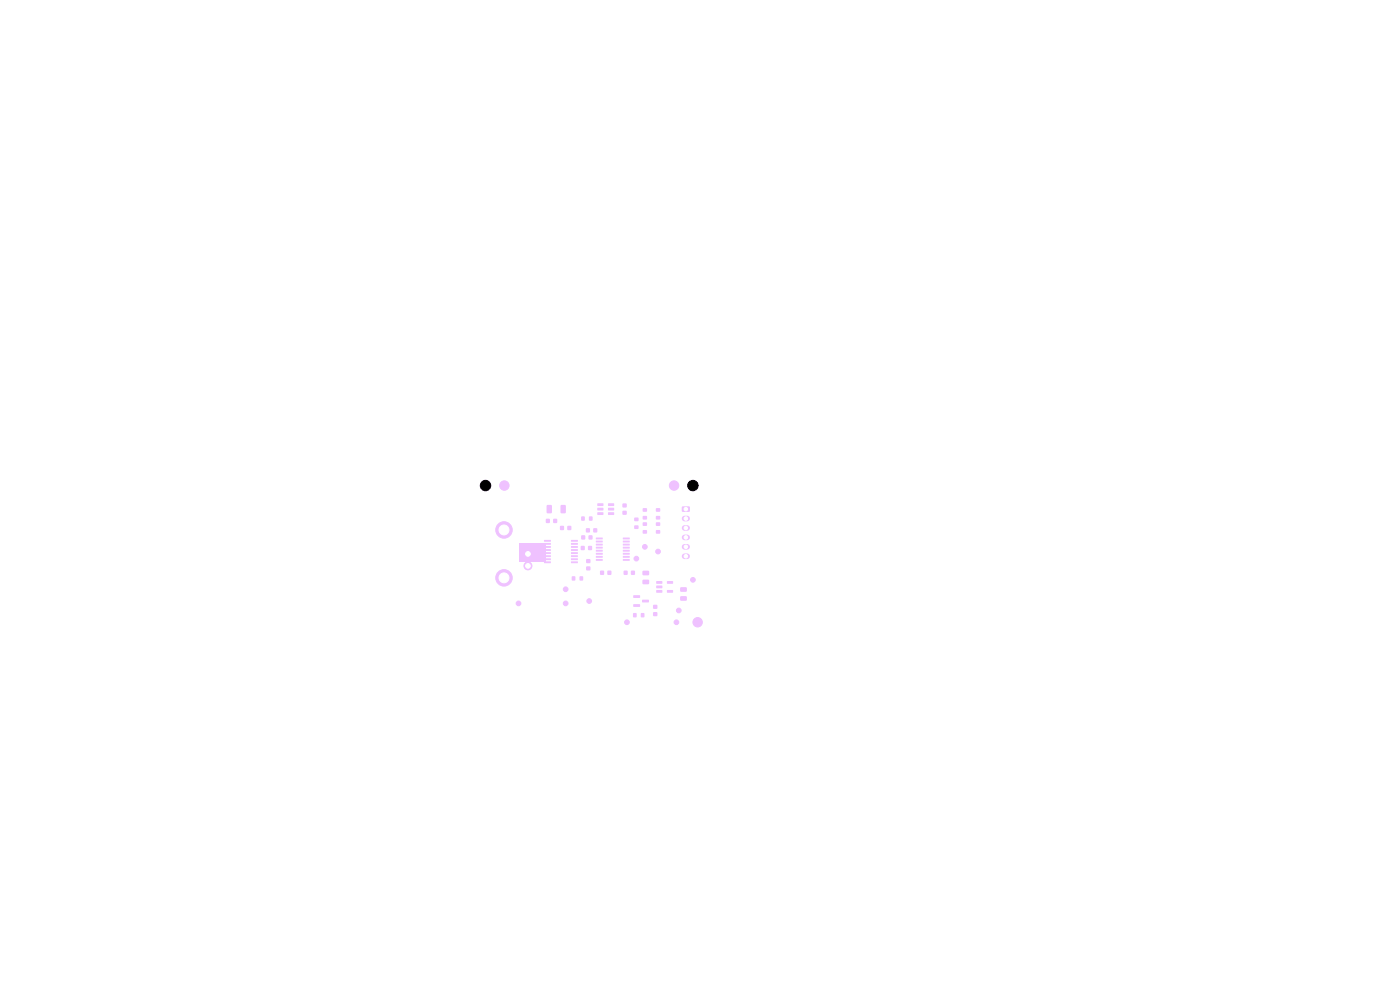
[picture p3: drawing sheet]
<svg xmlns="http://www.w3.org/2000/svg" width="297mm" height="210mm" viewBox="0 0 297 210" stroke-linecap="round" stroke-linejoin="round" font-family="sans-serif">
<g fill="#efc1ff">
<path d="M110.1 115.1h5.7v4h-5.7z"/>
<path d="M136.3 123h1.3l.1 .2v.6l-.2 .2-1.1-.1-.1-.2z"/>
<path d="M136.3 121.1h1.3l.1 .2v.6l-.2 .2-1.1-.1-.1-.2z"/>
</g>
<g fill="#efc1ff" stroke="#efc1ff" stroke-width=".21">
<circle cx="144" cy="129.5" r=".5"/>
<circle cx="147" cy="103" r="1.1"/>
<circle cx="120" cy="125" r=".5"/>
</g>
<g fill="#efc1ff">
<path d="M139.2 109.5h.8v.7h-.8z"/>
<path d="M139.2 107.8h.8v.7h-.8z"/>
</g>
<circle cx="143" cy="103" r="1" fill="#efc1ff" stroke="#efc1ff" stroke-width=".21"/>
<g fill="#efc1ff">
<path d="M134.4 126.3h1.3l.1 .5h-1.4z"/>
<path d="M134.4 128.2h1.3l.1 .5h-1.4z"/>
<path d="M136.2 127.2h1.4l.1 .5-1.4 .1z"/>
<path d="M115.8 110.1h.8v.8h-.8z"/>
<path d="M117.4 110.1h.8v.8h-.8z"/>
<path d="M144.7 107.5l1.5-.1 .2 .3v.7l-.3 .2h-1.3l-.2-.2z"/>
</g>
<path d="M145.2 110h.6M145.2 112h.6M145.2 114h.6M145.2 116h.6M145.2 118h.6" fill="none" stroke="#efc1ff" stroke-width="1.2"/>
<g fill="#efc1ff">
<path d="M127.3 121.1h.8v.8h-.8z"/>
<path d="M128.9 121.1h.8v.8h-.8z"/>
<path d="M132.2 118.6h1.3l.1 .3-1.4 .1z"/>
<path d="M132.2 118l1.3-.1 .1 .4h-1.4z"/>
<path d="M132.2 117.3h1.3l.1 .3-1.4 .1z"/>
<path d="M132.2 116.7l1.3-.1 .1 .4h-1.4z"/>
<path d="M132.2 116h1.3l.1 .3-1.4 .1z"/>
<path d="M132.2 115.4l1.3-.1 .1 .4h-1.4z"/>
<path d="M132.2 114.7h1.3l.1 .3-1.4 .1z"/>
<path d="M132.2 114.1l1.3-.1 .1 .4h-1.4z"/>
<path d="M126.4 114.1l1.4-.1 .1 .4h-1.4z"/>
<path d="M126.4 114.7h1.4l.1 .3-1.4 .1z"/>
<path d="M126.4 115.4l1.4-.1 .1 .4h-1.4z"/>
<path d="M126.4 116h1.4l.1 .3-1.4 .1z"/>
<path d="M126.4 116.7l1.4-.1 .1 .4h-1.4z"/>
<path d="M126.4 117.3h1.4l.1 .3-1.4 .1z"/>
<path d="M126.4 118l1.4-.1 .1 .4h-1.4z"/>
<path d="M126.4 118.6h1.4l.1 .3-1.4 .1z"/>
<path d="M123.3 109.6h.7v.8h-.7z"/>
<path d="M125 109.6h.7v.8h-.7z"/>
<path d="M136.4 112.5h.8v.7h-.8z"/>
<path d="M136.4 110.8h.8v.7h-.8z"/>
<path d="M116 107.2l.8-.1 .3 .2v1.4l-.2 .2h-.7l-.2-.2z"/>
<path d="M119 107.2l.8-.1 .2 .2 .1 1.4-.2 .2h-.8l-.2-.2z"/>
<path d="M139.2 112.5h.8v.7h-.8z"/>
<path d="M139.2 110.8h.8v.7h-.8z"/>
</g>
<g fill="#efc1ff" stroke="#efc1ff" stroke-width=".21">
<circle cx="133" cy="132" r=".5"/>
<circle cx="139.6" cy="117" r=".5"/>
<circle cx="135" cy="118.5" r=".5"/>
<circle cx="110" cy="128" r=".5"/>
</g>
<g fill="#efc1ff">
<path d="M144.3 126.5h1.3l.1 .2v.6l-.2 .2-1.1-.1-.1-.2z"/>
<path d="M144.3 124.6h1.3l.1 .2v.6l-.2 .2-1.1-.1-.1-.2z"/>
</g>
<g fill="#efc1ff" stroke="#efc1ff" stroke-width=".21">
<circle cx="112" cy="117.5" r=".85"/>
<circle cx="106.9" cy="122.6" r="1.75"/>
<circle cx="112" cy="120" r=".85"/>
<circle cx="106.9" cy="112.4" r="1.75"/>
<circle cx="148" cy="132" r="1"/>
</g>
<g fill="#efc1ff">
<path d="M118.8 111.6h.8v.8h-.8z"/>
<path d="M120.4 111.6h.8v.8h-.8z"/>
<path d="M132.1 108.4h.8v.8h-.8z"/>
<path d="M132.1 106.8h.8v.8h-.8z"/>
<path d="M132.3 121.1h.8v.8h-.8z"/>
<path d="M133.9 121.1h.8v.8h-.8z"/>
<path d="M123.3 113.6h.8v.8h-.8z"/>
<path d="M124.9 113.6h.8v.8h-.8z"/>
<path d="M126.7 106.8h1.2l.1 .5h-1.2z"/>
<path d="M126.7 107.7h1.2l.1 .5-1.2 .1z"/>
<path d="M126.7 108.7h1.2l.1 .5h-1.2z"/>
<path d="M129 108.7h1.2l.1 .5h-1.2z"/>
<path d="M129 107.7h1.2l.1 .5-1.2 .1z"/>
<path d="M129 106.8h1.2l.1 .5h-1.2z"/>
</g>
<circle cx="103" cy="103" r="1.1" fill="#efc1ff" stroke="#efc1ff" stroke-width=".21"/>
<g fill="#efc1ff">
<path d="M134.3 130.1h.7v.8h-.7z"/>
<path d="M136 130.1h.7v.8h-.7z"/>
<path d="M138.6 129.9h.8v.8h-.8z"/>
<path d="M138.6 128.3h.8v.8h-.8z"/>
<path d="M115.4 114.6l1.4-.1 .1 .4h-1.4z"/>
<path d="M115.4 115.2h1.4l.1 .3-1.4 .1z"/>
<path d="M115.4 115.9l1.4-.1 .1 .4h-1.4z"/>
<path d="M115.4 116.5h1.4l.1 .3-1.4 .1z"/>
<path d="M115.4 117.2l1.4-.1 .1 .4h-1.4z"/>
<path d="M115.4 117.8h1.4l.1 .3-1.4 .1z"/>
<path d="M115.4 118.5l1.4-.1 .1 .4h-1.4z"/>
<path d="M115.4 119.1h1.4l.1 .3-1.4 .1z"/>
<path d="M121.2 119.1h1.3l.1 .3-1.4 .1z"/>
<path d="M121.2 118.5l1.3-.1 .1 .4h-1.4z"/>
<path d="M121.2 117.8h1.3l.1 .3-1.4 .1z"/>
<path d="M121.2 117.2l1.3-.1 .1 .4h-1.4z"/>
<path d="M121.2 116.5h1.3l.1 .3-1.4 .1z"/>
<path d="M121.2 115.9l1.3-.1 .1 .4h-1.4z"/>
<path d="M121.2 115.2h1.3l.1 .3-1.4 .1z"/>
<path d="M121.2 114.6l1.3-.1 .1 .4h-1.4z"/>
</g>
<circle cx="147" cy="123" r=".5" fill="#efc1ff" stroke="#efc1ff" stroke-width=".21"/>
<g fill="#efc1ff">
<path d="M121.3 122.3h.7v.8h-.7z"/>
<path d="M123 122.3h.7v.8h-.7z"/>
<path d="M136.4 109.5h.8v.7h-.8z"/>
<path d="M136.4 107.8h.8v.7h-.8z"/>
<path d="M123.2 115.8h.8v.9h-.8z"/>
<path d="M124.8 115.8h.8v.9h-.8z"/>
<path d="M134.6 111.5h.8v.7h-.8z"/>
<path d="M134.6 109.8h.8v.7h-.8z"/>
</g>
<g fill="#efc1ff" stroke="#efc1ff" stroke-width=".21">
<circle cx="136.8" cy="116" r=".5"/>
<circle cx="143.5" cy="132" r=".5"/>
<circle cx="120" cy="128" r=".5"/>
</g>
<g fill="#efc1ff">
<path d="M124.4 120.2h.8v.8h-.8z"/>
<path d="M124.4 118.6h.8v.8h-.8z"/>
</g>
<circle cx="107" cy="103" r="1" fill="#efc1ff" stroke="#efc1ff" stroke-width=".21"/>
<g fill="#efc1ff">
<path d="M139.2 123.3h1.2l.1 .5h-1.2z"/>
<path d="M139.2 124.2h1.2l.1 .5-1.2 .1z"/>
<path d="M139.2 125.2h1.2l.1 .5h-1.2z"/>
<path d="M141.5 125.2h1.2l.1 .5h-1.2z"/>
<path d="M141.5 123.3h1.2l.1 .5h-1.2z"/>
<path d="M125.9 112.1h.8v.8h-.8z"/>
<path d="M124.3 112.1h.8v.8h-.8z"/>
</g>
<circle cx="125" cy="127.5" r=".5" fill="#efc1ff" stroke="#efc1ff" stroke-width=".21"/>
<g fill="#000" stroke="#000" stroke-width=".21">
<circle cx="103" cy="103" r="1.1"/>
<circle cx="147" cy="103" r="1.1"/>
</g>
<g fill="#fff" stroke="#fff" stroke-width=".21">
<circle cx="145.5" cy="108" r=".38"/>
<circle cx="145.5" cy="110" r=".38"/>
<circle cx="145.5" cy="112" r=".37"/>
<circle cx="145.5" cy="114" r=".37"/>
<circle cx="145.5" cy="116" r=".37"/>
<circle cx="145.5" cy="118" r=".37"/>
<circle cx="112" cy="117.5" r=".5"/>
<circle cx="106.9" cy="122.6" r="1.05"/>
<circle cx="112" cy="120" r=".5"/>
<circle cx="106.9" cy="112.4" r="1.05"/>
</g>
</svg>
